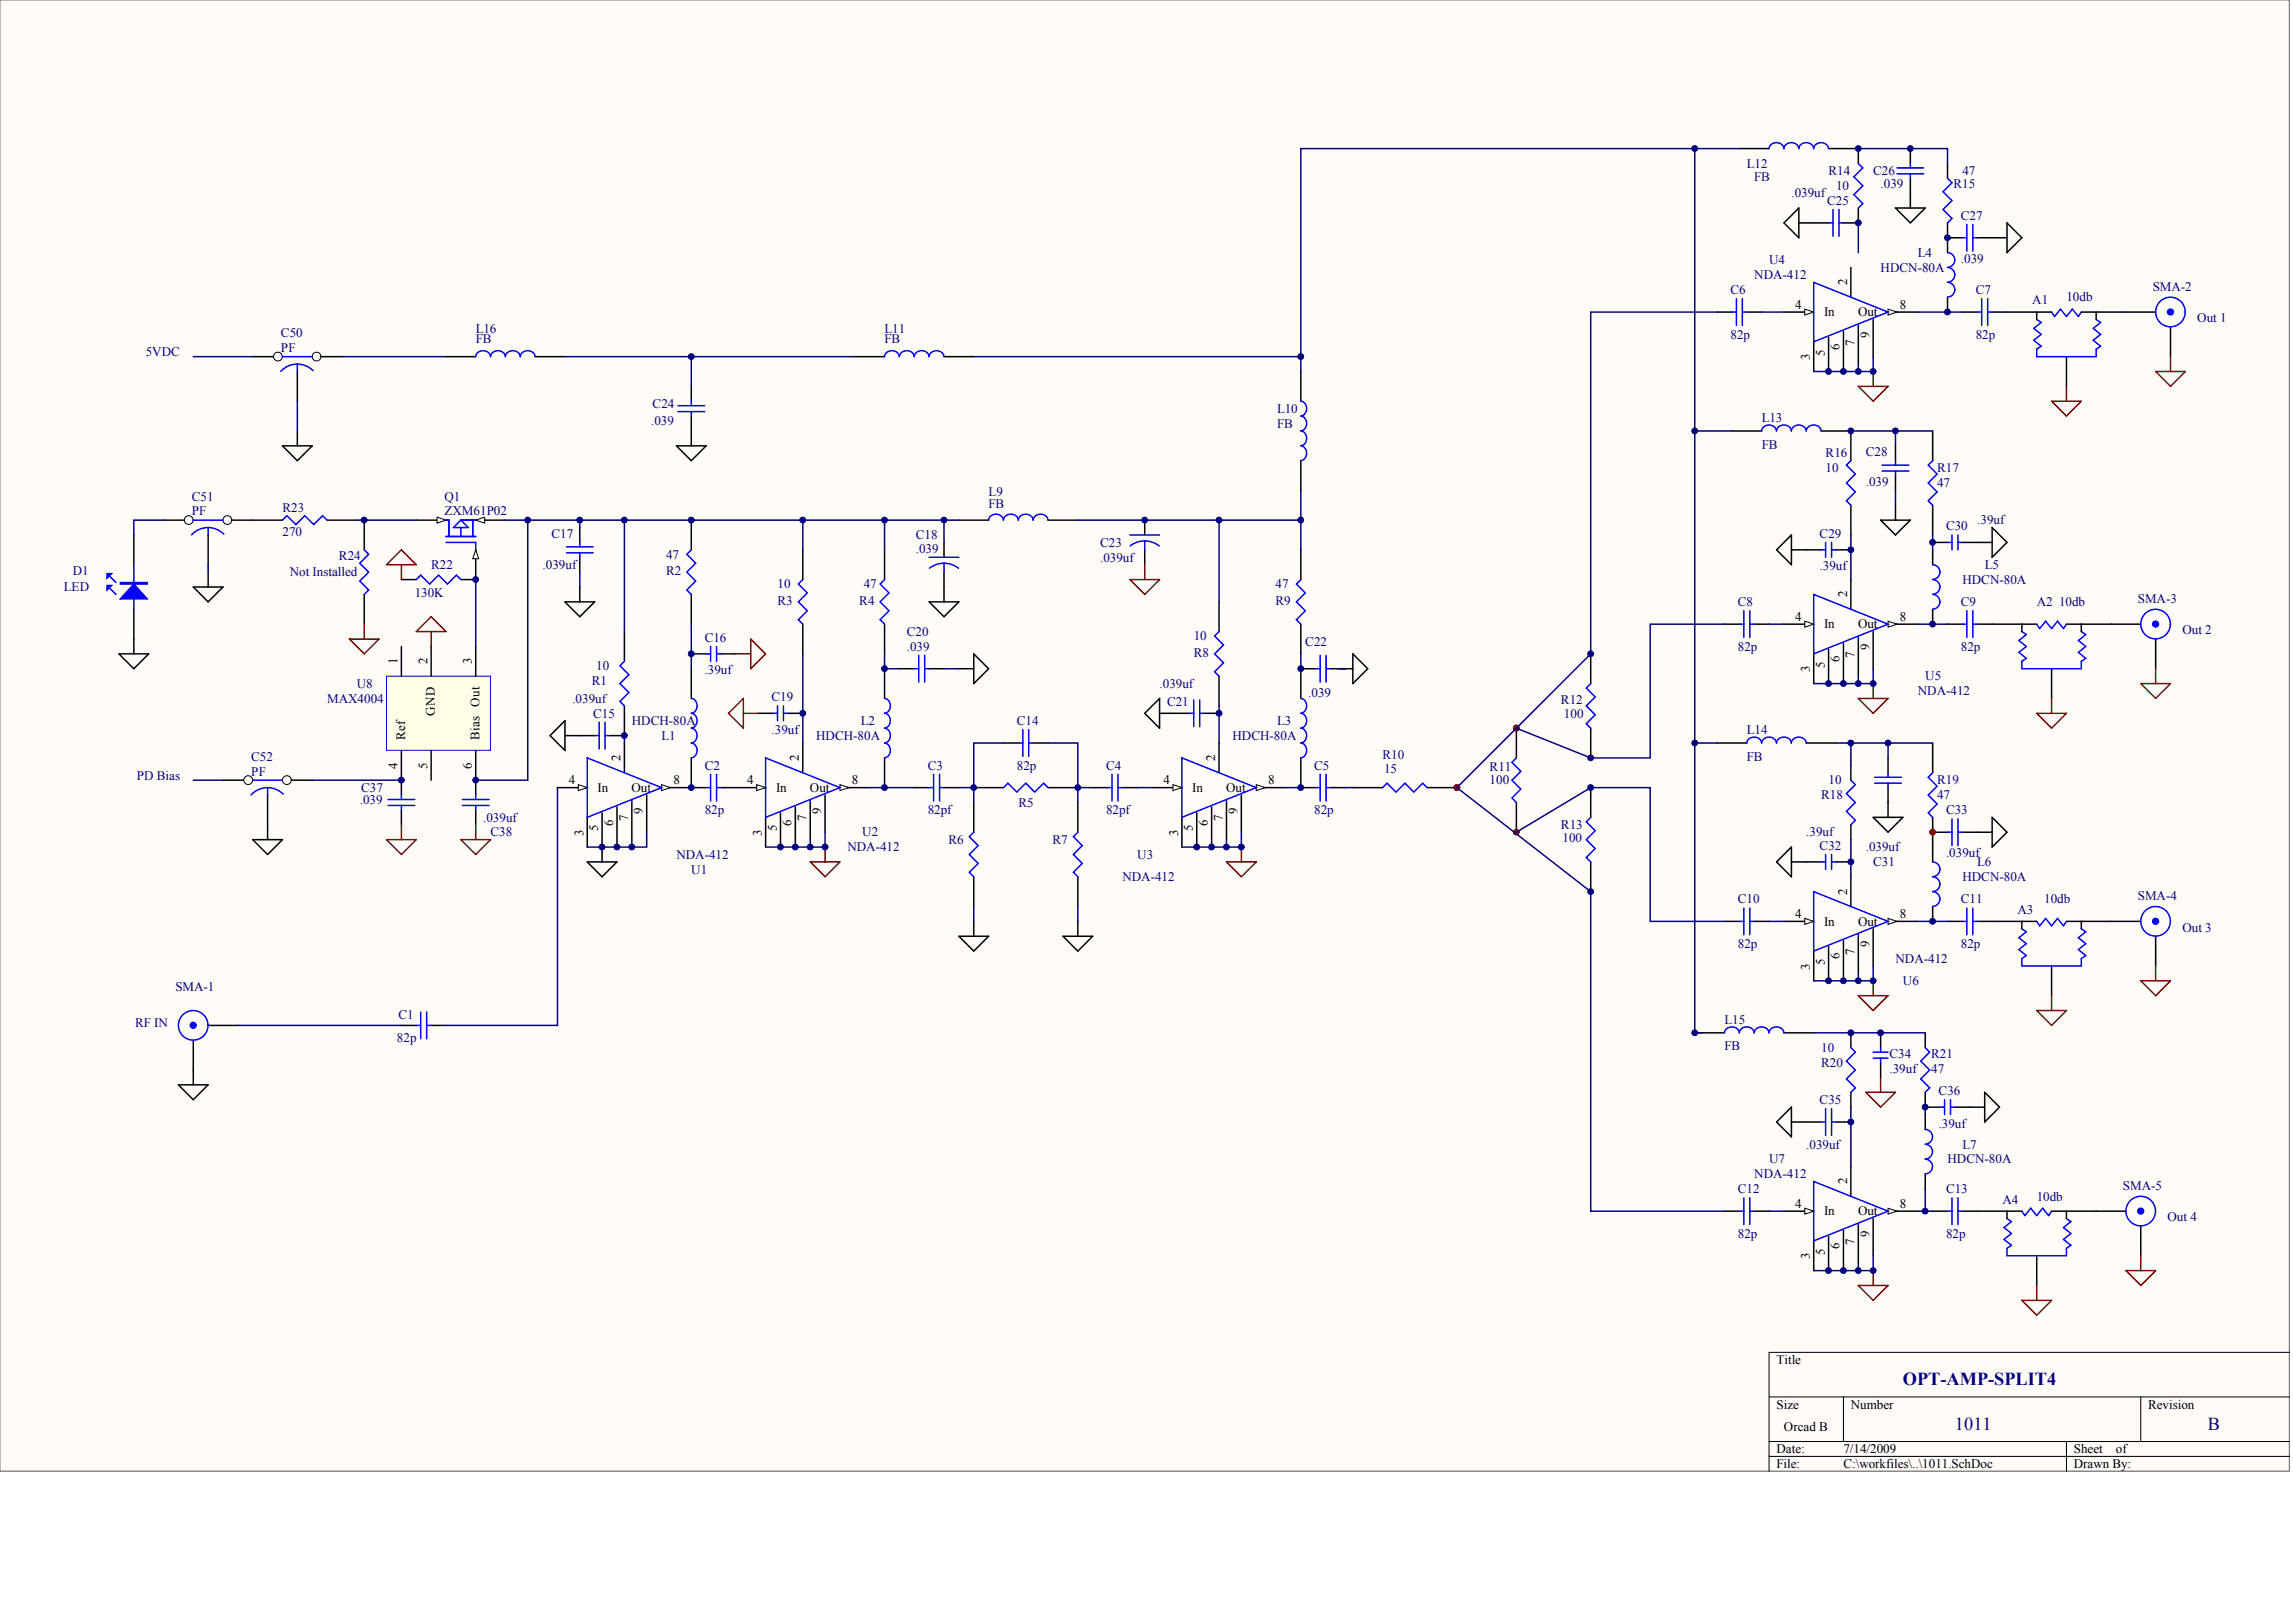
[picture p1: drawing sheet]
<svg xmlns="http://www.w3.org/2000/svg" width="840mm" height="594mm" viewBox="0 0 840 594" stroke-linecap="round" stroke-linejoin="round" font-family="sans-serif">
<defs><g id="words">
<g font-size="6.7" fill="#000080">
<text x="696.8" y="507">OPT-AMP-SPLIT4</text>
<text x="715.8" y="523.3">1011</text>
<text x="808.4" y="523.3">B</text>
</g>
<g font-size="4.8" fill="#000080">
<text x="639.6" y="61.4">L12</text>
<text x="669.6" y="64.1">R14</text>
<text x="685.9" y="64.1">C26</text>
<text x="718.6" y="64.1">47</text>
<text x="642.3" y="66.3">FB</text>
<text x="672.3" y="69.5">10</text>
<text x="688.6" y="69">.039</text>
<text x="715.3" y="69">R15</text>
<text x="656" y="72.3">.039uf</text>
<text x="669" y="75">C25</text>
<text x="718" y="80.4">C27</text>
<text x="702.2" y="94">L4</text>
<text x="647.8" y="96.7">U4</text>
<text x="688.6" y="99.5">HDCN-80A</text>
<text x="718" y="96.2">.039</text>
<text x="633.6" y="107.6">C6</text>
<text x="642.3" y="102.2">NDA-412</text>
<text x="723.5" y="107.6">C7</text>
<text x="788.2" y="106.5">SMA-2</text>
<text x="744.1" y="111.4">A1</text>
<text x="756.7" y="110.3">10db</text>
<text x="804.6" y="117.9">Out 1</text>
<text x="102.9" y="123.4">C50</text>
<text x="174.2" y="121.8">L16</text>
<text x="174.2" y="125.6">FB</text>
<text x="323.9" y="121.8">L11</text>
<text x="323.9" y="125.6">FB</text>
<text x="633.6" y="123.9">82p</text>
<text x="723.5" y="123.9">82p</text>
<text x="53.3" y="130.5">5VDC</text>
<text x="102.9" y="128.8">PF</text>
<text x="239" y="149.5">C24</text>
<text x="238.4" y="155.5">.039</text>
<text x="467.6" y="151.1">L10</text>
<text x="645.1" y="154.4">L13</text>
<text x="467.6" y="156.6">FB</text>
<text x="645.1" y="164.2">FB</text>
<text x="668.5" y="167.5">R16</text>
<text x="683.2" y="166.9">C28</text>
<text x="668.5" y="172.9">10</text>
<text x="709.3" y="172.9">R17</text>
<text x="683.2" y="177.8">.039</text>
<text x="709.3" y="178.3">47</text>
<text x="70.2" y="183.2">C51</text>
<text x="162.8" y="183.2">Q1</text>
<text x="362" y="181.6">L9</text>
<text x="362" y="185.9">FB</text>
<text x="70.2" y="188.7">PF</text>
<text x="103.4" y="187.6">R23</text>
<text x="162.8" y="188.7">ZXM61P02</text>
<text x="724" y="191.9">.39uf</text>
<text x="103.4" y="196.3">270</text>
<text x="202" y="196.8">C17</text>
<text x="335.3" y="197.4">C18</text>
<text x="666.3" y="196.8">C29</text>
<text x="712.6" y="194.1">C30</text>
<text x="335.3" y="202.3">.039</text>
<text x="402.8" y="200.1">C23</text>
<text x="124.1" y="205">R24</text>
<text x="157.9" y="208.2">R22</text>
<text x="198.7" y="208.2">.039uf</text>
<text x="243.9" y="204.4">47</text>
<text x="402.8" y="205.5">.039uf</text>
<text x="666.3" y="208.8">.39uf</text>
<text x="726.7" y="208.2">L5</text>
<text x="26.7" y="210.4">D1</text>
<text x="106.1" y="211">Not Installed</text>
<text x="243.9" y="210.4">R2</text>
<text x="284.7" y="215.3">10</text>
<text x="316.3" y="215.3">47</text>
<text x="467.1" y="215.3">47</text>
<text x="718.6" y="213.7">HDCN-80A</text>
<text x="23.4" y="216.4">LED</text>
<text x="151.9" y="218.6">130K</text>
<text x="284.7" y="221.3">R3</text>
<text x="314.6" y="221.3">R4</text>
<text x="467.1" y="221.3">R9</text>
<text x="636.4" y="221.8">C8</text>
<text x="718" y="221.8">C9</text>
<text x="745.8" y="221.8">A2</text>
<text x="753.9" y="221.8">10db</text>
<text x="782.8" y="220.8">SMA-3</text>
<text x="332.1" y="232.7">C20</text>
<text x="799.1" y="232.2">Out 2</text>
<text x="258" y="234.9">C16</text>
<text x="332.1" y="238.2">.039</text>
<text x="437.1" y="234.4">10</text>
<text x="477.9" y="236.5">C22</text>
<text x="636.4" y="238.2">82p</text>
<text x="718" y="238.2">82p</text>
<text x="218.3" y="245.2">10</text>
<text x="437.1" y="240.3">R8</text>
<text x="130.6" y="251.8">U8</text>
<text x="216.7" y="250.7">R1</text>
<text x="258" y="246.9">.39uf</text>
<text x="424.6" y="251.8">.039uf</text>
<text x="704.9" y="249">U5</text>
<text x="119.8" y="257.2">MAX4004</text>
<text x="209.6" y="257.2">.039uf</text>
<text x="282.5" y="256.7">C19</text>
<text x="479" y="255">.039</text>
<text x="571.6" y="257.8">R12</text>
<text x="702.2" y="254.5">NDA-412</text>
<text x="217.2" y="262.6">C15</text>
<text x="427.3" y="258.3">C21</text>
<text x="572.7" y="262.6">100</text>
<text x="231.4" y="265.4">HDCH-80A</text>
<text x="282.5" y="268.6">.39uf</text>
<text x="315.2" y="265.4">L2</text>
<text x="372.3" y="265.4">C14</text>
<text x="467.6" y="265.4">L3</text>
<text x="639.6" y="268.6">L14</text>
<text x="242.2" y="270.8">L1</text>
<text x="298.9" y="270.8">HDCH-80A</text>
<text x="451.3" y="270.8">HDCH-80A</text>
<text x="92" y="278.4">C52</text>
<text x="258" y="281.7">C2</text>
<text x="339.7" y="281.7">C3</text>
<text x="372.3" y="281.7">82p</text>
<text x="405" y="281.7">C4</text>
<text x="481.2" y="281.7">C5</text>
<text x="506.3" y="277.9">R10</text>
<text x="639.6" y="278.4">FB</text>
<text x="50.1" y="285.5">PD Bias</text>
<text x="92" y="283.9">PF</text>
<text x="506.8" y="282.8">15</text>
<text x="545.4" y="282.2">R11</text>
<text x="545.4" y="287.1">100</text>
<text x="669.6" y="287.1">10</text>
<text x="709.3" y="287.1">R19</text>
<text x="132.3" y="289.8">C37</text>
<text x="666.8" y="292.6">R18</text>
<text x="709.3" y="292.6">47</text>
<text x="131.7" y="294.2">.039</text>
<text x="258" y="298">82p</text>
<text x="339.7" y="298">82pf</text>
<text x="372.9" y="295.3">R5</text>
<text x="405" y="298">82pf</text>
<text x="481.2" y="298">82p</text>
<text x="712.6" y="298">C33</text>
<text x="176.9" y="300.7">.039uf</text>
<text x="571.6" y="303.4">R13</text>
<text x="179.6" y="306.2">C38</text>
<text x="310.3" y="311.6">NDA-412</text>
<text x="315.7" y="306.2">U2</text>
<text x="347.3" y="308.9">R6</text>
<text x="385.4" y="308.9">R7</text>
<text x="572.1" y="308.3">100</text>
<text x="661.4" y="306.2">.39uf</text>
<text x="666.3" y="311.1">C32</text>
<text x="683.2" y="311.6">.039uf</text>
<text x="247.7" y="314.3">NDA-412</text>
<text x="416.4" y="314.3">U3</text>
<text x="685.9" y="317">C31</text>
<text x="712.6" y="313.8">.039uf</text>
<text x="724" y="317">L6</text>
<text x="253.1" y="319.8">U1</text>
<text x="411" y="322.5">NDA-412</text>
<text x="718.6" y="322.5">HDCN-80A</text>
<text x="782.8" y="329.6">SMA-4</text>
<text x="636.4" y="330.6">C10</text>
<text x="718" y="330.6">C11</text>
<text x="738.7" y="334.5">A3</text>
<text x="748.5" y="330.6">10db</text>
<text x="799.1" y="341">Out 3</text>
<text x="636.4" y="347">82p</text>
<text x="718" y="347">82p</text>
<text x="694.1" y="352.4">NDA-412</text>
<text x="64.2" y="362.7">SMA-1</text>
<text x="696.8" y="360.6">U6</text>
<text x="49.5" y="375.8">RF IN</text>
<text x="145.9" y="373.1">C1</text>
<text x="631.5" y="374.7">L15</text>
<text x="145.3" y="381.2">82p</text>
<text x="631.5" y="384.5">FB</text>
<text x="666.8" y="385">10</text>
<text x="691.9" y="387.2">C34</text>
<text x="707.1" y="387.2">R21</text>
<text x="666.8" y="390.5">R20</text>
<text x="691.9" y="392.7">.39uf</text>
<text x="707.1" y="392.7">47</text>
<text x="709.8" y="400.8">C36</text>
<text x="666.3" y="404.1">C35</text>
<text x="709.8" y="412.8">.39uf</text>
<text x="647.8" y="425.8">U7</text>
<text x="661.4" y="420.4">.039uf</text>
<text x="713.1" y="425.8">HDCN-80A</text>
<text x="718.6" y="420.4">L7</text>
<text x="642.3" y="431.3">NDA-412</text>
<text x="636.4" y="436.7">C12</text>
<text x="712.6" y="436.7">C13</text>
<text x="777.3" y="435.6">SMA-5</text>
<text x="733.2" y="440.5">A4</text>
<text x="745.8" y="439.4">10db</text>
<text x="793.7" y="447.1">Out 4</text>
<text x="636.4" y="453">82p</text>
<text x="712.6" y="453">82p</text>
</g>
<g font-size="4.8">
<text x="657.4" y="113.1">4</text>
<text x="695.7" y="113.1">8</text>
<text x="667.9" y="115.8">In</text>
<text x="680.3" y="115.8">Out</text>
<text x="657.4" y="227.3">4</text>
<text x="695.7" y="227.3">8</text>
<text x="667.9" y="230">In</text>
<text x="680.3" y="230">Out</text>
<text x="208.3" y="287.1">4</text>
<text x="246.6" y="287.1">8</text>
<text x="273.6" y="287.1">4</text>
<text x="311.9" y="287.1">8</text>
<text x="426" y="287.1">4</text>
<text x="464.3" y="287.1">8</text>
<text x="218.8" y="289.8">In</text>
<text x="231.2" y="289.8">Out</text>
<text x="284.2" y="289.8">In</text>
<text x="296.6" y="289.8">Out</text>
<text x="436.6" y="289.8">In</text>
<text x="449" y="289.8">Out</text>
<text x="657.4" y="336.1">4</text>
<text x="667.9" y="338.8">In</text>
<text x="680.3" y="338.8">Out</text>
<text x="695.7" y="336.1">8</text>
<text x="657.4" y="442.2">4</text>
<text x="695.7" y="442.2">8</text>
<text x="667.9" y="444.9">In</text>
<text x="680.3" y="444.9">Out</text>
<text x="650.5" y="499.3">Title</text>
<text x="650.5" y="515.6">Size</text>
<text x="677.7" y="515.6">Number</text>
<text x="786.6" y="515.6">Revision</text>
<text x="653.2" y="523.8">Orcad B</text>
<text x="650.5" y="531.9">Date:</text>
<text x="675" y="531.9">7/14/2009</text>
<text x="759.4" y="531.9">Sheet</text>
<text x="774.8" y="531.9">of</text>
<text x="650.5" y="537.4">File:</text>
<text x="675" y="537.4">C:\workfiles\..\1011.SchDoc</text>
<text x="759.4" y="537.4">Drawn By:</text>
</g>
<g font-size="4.7">
<text x="676.3" y="104.4" transform="rotate(-90 676.3 104.4)">2</text>
<text x="684.5" y="123.7" transform="rotate(-90 684.5 123.7)">9</text>
<text x="662.7" y="131.9" transform="rotate(-90 662.7 131.9)">3</text>
<text x="668.2" y="130.3" transform="rotate(-90 668.2 130.3)">5</text>
<text x="673.6" y="128.1" transform="rotate(-90 673.6 128.1)">6</text>
<text x="679.1" y="126.5" transform="rotate(-90 679.1 126.5)">7</text>
<text x="676.3" y="218.7" transform="rotate(-90 676.3 218.7)">2</text>
<text x="684.5" y="238" transform="rotate(-90 684.5 238)">9</text>
<text x="145.6" y="243.2" transform="rotate(-90 145.6 243.2)">1</text>
<text x="156.5" y="243.2" transform="rotate(-90 156.5 243.2)">2</text>
<text x="172.8" y="243.2" transform="rotate(-90 172.8 243.2)">3</text>
<text x="668.2" y="244.5" transform="rotate(-90 668.2 244.5)">5</text>
<text x="673.6" y="242.3" transform="rotate(-90 673.6 242.3)">6</text>
<text x="679.1" y="240.7" transform="rotate(-90 679.1 240.7)">7</text>
<text x="662.7" y="246.1" transform="rotate(-90 662.7 246.1)">3</text>
<text x="159.2" y="261.9" transform="rotate(-90 159.2 261.9)">GND</text>
<text x="175.5" y="258.7" transform="rotate(-90 175.5 258.7)">Out</text>
<text x="148.3" y="270.9" transform="rotate(-90 148.3 270.9)">Ref</text>
<text x="175.5" y="270.9" transform="rotate(-90 175.5 270.9)">Bias</text>
<text x="145.6" y="281.5" transform="rotate(-90 145.6 281.5)">4</text>
<text x="156.5" y="281.5" transform="rotate(-90 156.5 281.5)">5</text>
<text x="172.8" y="281.5" transform="rotate(-90 172.8 281.5)">6</text>
<text x="227.2" y="278.5" transform="rotate(-90 227.2 278.5)">2</text>
<text x="292.6" y="278.5" transform="rotate(-90 292.6 278.5)">2</text>
<text x="445" y="278.5" transform="rotate(-90 445 278.5)">2</text>
<text x="235.4" y="297.8" transform="rotate(-90 235.4 297.8)">9</text>
<text x="300.7" y="297.8" transform="rotate(-90 300.7 297.8)">9</text>
<text x="453.1" y="297.8" transform="rotate(-90 453.1 297.8)">9</text>
<text x="213.6" y="306" transform="rotate(-90 213.6 306)">3</text>
<text x="219.1" y="304.3" transform="rotate(-90 219.1 304.3)">5</text>
<text x="224.5" y="302.2" transform="rotate(-90 224.5 302.2)">6</text>
<text x="230" y="300.5" transform="rotate(-90 230 300.5)">7</text>
<text x="279" y="306" transform="rotate(-90 279 306)">3</text>
<text x="284.4" y="304.3" transform="rotate(-90 284.4 304.3)">5</text>
<text x="289.8" y="302.2" transform="rotate(-90 289.8 302.2)">6</text>
<text x="295.3" y="300.5" transform="rotate(-90 295.3 300.5)">7</text>
<text x="431.4" y="306" transform="rotate(-90 431.4 306)">3</text>
<text x="436.8" y="304.3" transform="rotate(-90 436.8 304.3)">5</text>
<text x="442.3" y="302.2" transform="rotate(-90 442.3 302.2)">6</text>
<text x="447.7" y="300.5" transform="rotate(-90 447.7 300.5)">7</text>
<text x="676.3" y="327.5" transform="rotate(-90 676.3 327.5)">2</text>
<text x="684.5" y="346.8" transform="rotate(-90 684.5 346.8)">9</text>
<text x="668.2" y="353.3" transform="rotate(-90 668.2 353.3)">5</text>
<text x="673.6" y="351.1" transform="rotate(-90 673.6 351.1)">6</text>
<text x="679.1" y="349.5" transform="rotate(-90 679.1 349.5)">7</text>
<text x="662.7" y="354.9" transform="rotate(-90 662.7 354.9)">3</text>
<text x="676.3" y="433.5" transform="rotate(-90 676.3 433.5)">2</text>
<text x="679.1" y="455.6" transform="rotate(-90 679.1 455.6)">7</text>
<text x="684.5" y="452.9" transform="rotate(-90 684.5 452.9)">9</text>
<text x="662.7" y="461" transform="rotate(-90 662.7 461)">3</text>
<text x="668.2" y="459.4" transform="rotate(-90 668.2 459.4)">5</text>
<text x="673.6" y="457.2" transform="rotate(-90 673.6 457.2)">6</text>
</g>
</g></defs>
<path d="M0 0h838.3v538.5h-838.3z" fill="#fffcf8" stroke="#716f64" stroke-width=".37"/>
<path d="M838.3 495h-190.5v43.5M647.8 511.3h190.5M675 511.3v16.4M783.9 511.3v16.4M647.8 527.7h190.5M647.8 533.1h190.5M756.7 527.7v10.8" fill="none" stroke="#000" stroke-width=".37"/>
<g fill="#000080" stroke="#000080" stroke-width=".37">
<circle cx="533.4" cy="288.3" r="1.06"/>
<circle cx="555.2" cy="266.5" r="1.06"/>
</g>
<path d="M92.5 190.4h10.9M119.8 190.4h10.8M133.4 190.4v10.9M133.4 217.6v10.9M174.2 201.3v10.8" fill="none" stroke="#000" stroke-width=".54"/>
<path d="M103.4 190.4l1.7-1.6 3.2 3.2 3.3-3.2 3.3 3.2 3.2-3.2 1.7 1.6M133.4 201.3l1.6 1.6-3.3 3.3 3.3 3.2-3.3 3.3 3.3 3.3-1.6 1.6" fill="none" stroke="#00f" stroke-width=".54"/>
<path d="M174.2 201.3l1.1 3.2h-2.2z" fill="#fffcf8" stroke="#000" stroke-width=".37"/>
<path d="M152.4 190.4h10.9" fill="none" stroke="#000" stroke-width=".54"/>
<path d="M160 189.3l3.3 1.1-3.3 1.1z" fill="#fffcf8" stroke="#000" stroke-width=".37"/>
<path d="M174.2 190.4h10.9" fill="none" stroke="#000" stroke-width=".54"/>
<path d="M174.2 190.4l3.3-1.1v2.2z" fill="#fffcf8" stroke="#000" stroke-width=".37"/>
<g fill="none" stroke="#00f" stroke-width=".54">
<path d="M163.3 196.4h10.9M163.3 190.4h1.1v6M163.3 198.5h10.9v2.8M166 193.1l2.8-2.7 2.7 2.7zM168.8 190.4h5.4M168.8 193.1v3.3M173.1 190.4v6M212.3 198.5v1.7M207.4 202.4h9.8M207.4 200.2h9.8M212.3 202.4v1.6M253.1 201.3l-1.6 1.6 3.3 3.3-3.3 3.2 3.3 3.3-3.3 3.3 1.6 1.6"/>
<path d="M294 212.1l-1.7 1.7 3.3 3.2-3.3 3.3 3.3 3.3-3.3 3.2 1.7 1.7M323.9 212.1l-1.6 1.7 3.2 3.2-3.2 3.3 3.2 3.3-3.2 3.2 1.6 1.7M228.6 242.1l-1.6 1.6 3.3 3.3-3.3 3.2 3.3 3.3-3.3 3.3 1.6 1.6M253.1 255.7a2.77 2.77 0 0 1 2.1 2.7 2.77 2.77 0 0 1-2.1 2.6 2.8 2.8 0 0 1 2.1 2.8 2.8 2.8 0 0 1-2.1 2.7M253.1 266.5a2.77 2.77 0 0 1 2.1 2.7 2.77 2.77 0 0 1-2.1 2.7 2.8 2.8 0 0 1 2.1 2.7 2.8 2.8 0 0 1-2.1 2.8M258.6 288.3h1.6M260.2 283.4v9.8M262.4 288.3h1.6M262.4 283.4v9.8M152.4 375.3h1.7M154.1 370.4v9.8M156.2 375.3h1.7"/>
<path d="M156.2 370.4v9.8"/>
</g>
<path d="M130.6 190.4h21.8M212.3 209.4v5.5M87.1 375.3h59.9" fill="none" stroke="#000080" stroke-width=".54"/>
<g fill="none" stroke="#000" stroke-width=".54">
<path d="M212.3 193.1v5.4M253.1 190.4v10.9M212.3 204v5.4M253.1 217.6v10.9M294 201.3v10.8M323.9 201.3v10.8M228.6 231.2v10.9M294 228.5v10.8M323.9 228.5v10.8M228.6 258.4v10.9M253.1 244.8v10.9M253.1 277.4v10.9h5.5"/>
<path d="M264 288.3h16.3M147 375.3h5.4M157.9 375.3h5.4"/>
</g>
<path d="M277.1 287.2l3.2 1.1-3.2 1.1z" fill="#fffcf8" stroke="#000" stroke-width=".37"/>
<path d="M307.6 288.3h10.8" fill="none" stroke="#000" stroke-width=".54"/>
<path d="M307.6 287.2l3.2 1.1-3.2 1.1z" fill="#fffcf8" stroke="#000" stroke-width=".37"/>
<g fill="none" stroke="#000" stroke-width=".54">
<path d="M345.7 198.5v5.5M351.1 190.4h10.9M383.8 190.4h10.9M345.7 209.4v5.5M476.3 201.3v10.8M446.4 220.3v10.9M476.3 228.5v10.8M323.9 244.8v10.9M446.4 247.5v10.9M294 272v10.9M323.9 277.4v10.9M280.3 299.2v10.9"/>
<path d="M285.8 297.5v12.6M291.2 295.4v14.7M296.7 293.7v13.6M302.1 291v13.6M421.9 288.3h10.9"/>
</g>
<g fill="none" stroke="#00f" stroke-width=".54">
<path d="M367.4 190.4a2.75 2.75 0 0 0-2.7-2.2 2.75 2.75 0 0 0-2.7 2.2M378.3 190.4a2.79 2.79 0 0 0-2.7-2.2 2.79 2.79 0 0 0-2.8 2.2 2.75 2.75 0 0 0-2.7-2.2 2.75 2.75 0 0 0-2.7 2.2M383.7 190.4a2.75 2.75 0 0 0-2.7-2.2 2.75 2.75 0 0 0-2.7 2.2M340.2 204h10.9M345.7 206.2a8.7 8.7 0 0 1 5.3 1.8M345.7 206.2a8.7 8.7 0 0 0-5.4 1.8M345.7 206.2v3.2M476.3 212.1l-1.6 1.7 3.2 3.2-3.2 3.3 3.2 3.3-3.2 3.2 1.6 1.7M446.4 231.2l-1.7 1.6 3.3 3.3-3.3 3.2 3.3 3.3-3.3 3.3 1.7 1.6M323.9 255.7a2.77 2.77 0 0 1 2.1 2.7 2.77 2.77 0 0 1-2.1 2.6 2.8 2.8 0 0 1 2.1 2.8 2.8 2.8 0 0 1-2.1 2.7M280.3 277.4l27.3 10.9-27.3 10.9zM323.9 266.5a2.77 2.77 0 0 1 2.1 2.7 2.77 2.77 0 0 1-2.1 2.7 2.8 2.8 0 0 1 2.1 2.7 2.8 2.8 0 0 1-2.1 2.8"/>
<path d="M296.7 292.8v.9"/>
</g>
<path d="M212.3 190.4v2.7M294 239.3v32.7" fill="none" stroke="#000080" stroke-width=".54"/>
<path d="M429.5 287.2l3.3 1.1-3.3 1.1z" fill="#fffcf8" stroke="#000" stroke-width=".37"/>
<path d="M460 288.3h10.9" fill="none" stroke="#000" stroke-width=".54"/>
<path d="M460 287.2l3.2 1.1-3.2 1.1z" fill="#fffcf8" stroke="#000" stroke-width=".37"/>
<g fill="none" stroke="#000" stroke-width=".54">
<path d="M653.2 114.2h10.9M163.3 130.5h10.9M196 130.5h10.9M313 130.5h10.9M345.7 130.5h10.9M476.3 136v10.9M476.3 168.6v10.9M419.2 190.4v5.4M419.2 201.3v5.4M582.5 239.3v10.9M476.3 244.8v10.9M446.4 272v10.9"/>
<path d="M476.3 277.4v10.9h5.5M555.2 266.5v10.9M582.5 266.5v10.9M432.8 299.2v10.9M438.2 297.5v12.6M443.7 295.4v14.7M449.1 293.7v13.6M454.5 291v13.6M487.2 288.3h5.4M555.2 293.7v10.9M582.5 288.3v10.9M582.5 315.5v10.9"/>
</g>
<g fill="none" stroke="#00f" stroke-width=".54">
<path d="M185 130.5a2.79 2.79 0 0 0-2.7-2.1 2.79 2.79 0 0 0-2.7 2.1 2.75 2.75 0 0 0-2.7-2.1 2.75 2.75 0 0 0-2.7 2.1M195.9 130.5a2.79 2.79 0 0 0-2.7-2.1 2.79 2.79 0 0 0-2.7 2.1 2.75 2.75 0 0 0-2.7-2.1 2.75 2.75 0 0 0-2.7 2.1M329.3 130.5a2.75 2.75 0 0 0-2.7-2.1 2.75 2.75 0 0 0-2.7 2.1M340.2 130.5a2.79 2.79 0 0 0-2.8-2.1 2.79 2.79 0 0 0-2.7 2.1 2.75 2.75 0 0 0-2.7-2.1 2.75 2.75 0 0 0-2.7 2.1M345.6 130.5a2.75 2.75 0 0 0-2.7-2.1 2.75 2.75 0 0 0-2.7 2.1M476.3 146.9a2.77 2.77 0 0 1 2.1 2.7 2.77 2.77 0 0 1-2.1 2.7M476.3 152.3a2.77 2.77 0 0 1 2.1 2.7 2.77 2.77 0 0 1-2.1 2.7 2.8 2.8 0 0 1 2.1 2.7 2.8 2.8 0 0 1-2.1 2.7M476.3 163.2a2.77 2.77 0 0 1 2.1 2.7 2.77 2.77 0 0 1-2.1 2.7M413.7 195.8h10.9M419.2 198a8.7 8.7 0 0 1 5.3 1.8M419.2 198a8.7 8.7 0 0 0-5.4 1.8M419.2 198v3.3"/>
<path d="M476.3 255.7a2.77 2.77 0 0 1 2.1 2.7 2.77 2.77 0 0 1-2.1 2.6 2.8 2.8 0 0 1 2.1 2.8 2.8 2.8 0 0 1-2.1 2.7M582.5 250.2l-1.7 1.7 3.3 3.2-3.3 3.3 3.3 3.2-3.3 3.3 1.7 1.6M432.8 277.4l27.2 10.9-27.2 10.9zM476.3 266.5a2.77 2.77 0 0 1 2.1 2.7 2.77 2.77 0 0 1-2.1 2.7 2.8 2.8 0 0 1 2.1 2.7 2.8 2.8 0 0 1-2.1 2.8M555.2 277.4l-1.6 1.7 3.3 3.2-3.3 3.3 3.3 3.2-3.3 3.3 1.6 1.6M449.1 292.8v.9M481.8 288.3h1.6M483.4 283.4v9.8M485.6 288.3h1.6M485.6 283.4v9.8M582.5 299.2l-1.7 1.6 3.3 3.3-3.3 3.2 3.3 3.3-3.3 3.3 1.7 1.6"/>
</g>
<path d="M125.2 130.5h38.1" fill="none" stroke="#000080" stroke-width=".54"/>
<path d="M660.9 113.1l3.2 1.1-3.2 1.1z" fill="#fffcf8" stroke="#000" stroke-width=".37"/>
<path d="M691.3 114.2h10.9" fill="none" stroke="#000" stroke-width=".54"/>
<path d="M691.3 113.1l3.3 1.1-3.3 1.1z" fill="#fffcf8" stroke="#000" stroke-width=".37"/>
<g fill="none" stroke="#000" stroke-width=".54">
<path d="M636.9 54.4h10.9M669.6 54.4h10.8M677.7 97.9v10.9M628.7 114.2h5.5M639.6 114.2h5.5M680.4 119.7v13.6M685.9 116.9v13.6M718.6 114.2h5.4M729.4 114.2h5.5M92.5 130.5h10.9M664.1 125.1v10.9M669.6 123.5v12.5"/>
<path d="M675 121.3v14.7M253.1 141.4v5.5M253.1 152.3v5.4M49 195.8v10.9M49 223v10.9M329.3 244.8h5.5M340.2 244.8h5.5M476.3 244.8h5.5M487.2 244.8h5.4M367.4 272h5.5M378.3 272h5.5M430 261.1h5.5"/>
<path d="M440.9 261.1h5.5M147 285.6v5.4M147 296.5v5.4M174.2 285.6v5.4M174.2 296.5v5.4M356.6 293.7v10.9M394.7 293.7v10.9M495.4 288.3h10.9M522.6 288.3h10.9M356.6 320.9v10.9M394.7 320.9v10.9"/>
</g>
<g fill="none" stroke="#00f" stroke-width=".54">
<path d="M653.2 54.4a2.75 2.75 0 0 0-2.7-2.2 2.75 2.75 0 0 0-2.7 2.2M664.1 54.4a2.79 2.79 0 0 0-2.8-2.2 2.79 2.79 0 0 0-2.7 2.2 2.75 2.75 0 0 0-2.7-2.2 2.75 2.75 0 0 0-2.7 2.2M669.5 54.4a2.75 2.75 0 0 0-2.7-2.2 2.75 2.75 0 0 0-2.7 2.2M634.2 114.2h1.6M635.8 109.3v9.8M638 114.2h1.6M638 109.3v9.8M664.1 103.3l27.2 10.9-27.2 10.9zM680.4 118.7v1M724 114.2h1.6M725.6 109.3v9.8M727.8 114.2h1.6"/>
<path d="M727.8 109.3v9.8M248.2 150.7h9.8M248.2 148.5h9.8M253.1 146.9v1.6M253.1 150.7v1.6M40.3 211.1l2.2 2.1M40.3 215.4l2.2 2.2M49 206.7v16.3M336.4 239.9v9.8M338.6 239.9v9.8M483.4 239.9v9.8M485.6 239.9v9.8"/>
<path d="M334.8 244.8h1.6M338.6 244.8h1.6M437.1 256.2v9.8M439.3 256.2v9.8M481.8 244.8h1.6M485.6 244.8h1.6M372.9 272h1.6M374.5 267.1v9.8M376.7 272h1.6M376.7 267.1v9.8M435.5 261.1h1.6M439.3 261.1h1.6"/>
<path d="M142.1 294.8h9.8M142.1 292.7h9.8M147 291v1.7M147 294.8v1.7M169.3 294.8h9.8M169.3 292.7h9.8M174.2 291v1.7M174.2 294.8v1.7M506.3 288.3l1.6-1.6 3.3 3.2 3.2-3.2 3.3 3.2 3.3-3.2 1.6 1.6M356.6 304.6l-1.7 1.7 3.3 3.2-3.3 3.3 3.3 3.2-3.3 3.3 1.7 1.6M394.7 304.6l-1.7 1.7 3.3 3.2-3.3 3.3 3.3 3.2-3.3 3.3 1.7 1.6"/>
</g>
<path d="M680.4 81.6v10.9M204.1 288.3v87h-40.8" fill="none" stroke="#000080" stroke-width=".54"/>
<g fill="#800000" stroke="#800000" stroke-width=".37">
<circle cx="555.2" cy="266.5" r="1.06"/>
<circle cx="555.2" cy="304.6" r="1.06"/>
<circle cx="533.4" cy="288.3" r="1.06"/>
</g>
<g fill="#00f" stroke="#00f" stroke-width=".54">
<path d="M49 213.8l4.9 5.4h-9.8z"/>
<path d="M39.2 210h1.6l-1.6 1.6z"/>
<path d="M39.2 214.3h1.6l-1.6 1.7z"/>
<path d="M44.1 213.2h9.8v.6h-9.8z" fill-rule="evenodd"/>
</g>
<circle cx="101.8" cy="130.5" r="1.61" fill="#fffcf8" stroke="#000" stroke-width=".37"/>
<path d="M114.3 130.5h10.9" fill="none" stroke="#000" stroke-width=".54"/>
<circle cx="115.9" cy="130.5" r="1.61" fill="#fffcf8" stroke="#000" stroke-width=".37"/>
<path d="M108.9 136v10.9M59.9 190.4h10.9" fill="none" stroke="#000" stroke-width=".54"/>
<path d="M103.4 130.5h10.9M108.9 133.3a8.1 8.1 0 0 1 5.7 2.4M108.9 133.3a8.1 8.1 0 0 0-6.1 2.6M108.9 133.3v2.7" fill="none" stroke="#00f" stroke-width=".54"/>
<circle cx="69.1" cy="190.4" r="1.61" fill="#fffcf8" stroke="#000" stroke-width=".37"/>
<path d="M81.7 190.4h10.8" fill="none" stroke="#000" stroke-width=".54"/>
<circle cx="83.3" cy="190.4" r="1.61" fill="#fffcf8" stroke="#000" stroke-width=".37"/>
<path d="M76.2 195.8v10.9M81.7 285.6h10.8" fill="none" stroke="#000" stroke-width=".54"/>
<path d="M70.8 190.4h10.9M76.2 193.1a8.1 8.1 0 0 1 5.8 2.4M76.2 193.1a8.1 8.1 0 0 0-6 2.7M76.2 193.1v2.7" fill="none" stroke="#00f" stroke-width=".54"/>
<path d="M70.8 130.5h21.7" fill="none" stroke="#000080" stroke-width=".54"/>
<circle cx="90.9" cy="285.6" r="1.61" fill="#fffcf8" stroke="#000" stroke-width=".37"/>
<path d="M103.4 285.6h10.9" fill="none" stroke="#000" stroke-width=".54"/>
<circle cx="105" cy="285.6" r="1.61" fill="#fffcf8" stroke="#000" stroke-width=".37"/>
<path d="M699.5 54.4v5.4M699.5 65.3v5.4M778.4 114.2h10.9M794.8 119.7v10.8M677.7 157.7v10.9M707.7 157.7v10.9M677.7 184.9v10.9M707.7 184.9v10.9M653.2 228.5h10.9M98 291v10.9M76.2 375.3h10.9M70.8 380.8v10.9" fill="none" stroke="#000" stroke-width=".54"/>
<g fill="none" stroke="#00f" stroke-width=".54">
<path d="M699.5 59.8v1.7M694.6 63.6h9.8M694.6 61.5h9.8M699.5 63.6v1.7M677.7 168.6l-1.6 1.7 3.3 3.2-3.3 3.3 3.3 3.2-3.3 3.3 1.6 1.6M707.7 168.6l-1.7 1.7 3.3 3.2-3.3 3.3 3.3 3.2-3.3 3.3 1.7 1.6M92.5 285.6h10.9M98 288.3a8.1 8.1 0 0 1 5.7 2.4M98 288.3a8.1 8.1 0 0 0-6.1 2.7M98 288.3v2.7"/>
<circle cx="794.7" cy="114.2" r="5.4"/>
<circle cx="70.7" cy="375.3" r="5.4"/>
</g>
<g fill="#00f" stroke="#00f" stroke-width=".54">
<circle cx="70.7" cy="375.3" r="1.06"/>
<circle cx="794.7" cy="114.2" r="1.06"/>
</g>
<path d="M660.9 227.4l3.2 1.1-3.2 1.1z" fill="#fffcf8" stroke="#000" stroke-width=".37"/>
<path d="M691.3 228.5h10.9" fill="none" stroke="#000" stroke-width=".54"/>
<path d="M691.3 227.4l3.3 1.1-3.3 1.1z" fill="#fffcf8" stroke="#000" stroke-width=".37"/>
<g fill="none" stroke="#000" stroke-width=".54">
<path d="M634.2 157.7h10.9M666.8 157.7h10.9M694.1 163.2v5.4M694.1 174.1v5.4M677.7 212.1v10.9M631.5 228.5h5.4M642.3 228.5h5.5M664.1 239.3v10.9M669.6 237.7v12.5M675 235.5v14.7M680.4 233.9v13.6M685.9 231.2v13.6"/>
<path d="M713.1 228.5h5.5M724 228.5h5.4M773 228.5h10.9M789.3 233.9v10.9M707.7 272v10.9M707.7 299.2v10.9M653.2 337.3h10.9"/>
</g>
<g fill="none" stroke="#00f" stroke-width=".54">
<path d="M655.9 157.7a2.79 2.79 0 0 0-2.7-2.1 2.79 2.79 0 0 0-2.7 2.1 2.75 2.75 0 0 0-2.7-2.1 2.75 2.75 0 0 0-2.7 2.1M666.8 157.7a2.79 2.79 0 0 0-2.7-2.1 2.79 2.79 0 0 0-2.8 2.1 2.75 2.75 0 0 0-2.7-2.1 2.75 2.75 0 0 0-2.6 2.1M689.2 172.4h9.8M689.2 170.3h9.8M694.1 168.6v1.7M694.1 172.4v1.7M664.1 217.6l27.2 10.9-27.2 10.8zM636.9 228.5h1.6M638.5 223.6v9.8M640.7 228.5h1.6M640.7 223.6v9.8M680.4 233v.9"/>
<path d="M718.6 228.5h1.6M720.2 223.6v9.8M722.4 228.5h1.6M722.4 223.6v9.8M707.7 282.9l-1.7 1.6 3.3 3.3-3.3 3.2 3.3 3.3-3.3 3.2 1.7 1.7"/>
<circle cx="789.3" cy="228.4" r="5.4"/>
</g>
<path d="M694.1 157.7v5.5M694.1 179.5v5.4" fill="none" stroke="#000080" stroke-width=".54"/>
<circle cx="789.3" cy="228.4" r="1.06" fill="#00f" stroke="#00f" stroke-width=".54"/>
<path d="M660.9 336.2l3.2 1.1-3.2 1z" fill="#fffcf8" stroke="#000" stroke-width=".37"/>
<path d="M691.3 337.3h10.9" fill="none" stroke="#000" stroke-width=".54"/>
<path d="M691.3 336.2l3.3 1.1-3.3 1z" fill="#fffcf8" stroke="#000" stroke-width=".37"/>
<g fill="none" stroke="#000" stroke-width=".54">
<path d="M628.7 272h10.9M661.4 272h10.9M691.3 277.4v5.5M691.3 288.3v5.4M631.5 337.3h5.4M642.3 337.3h5.5M677.7 320.9v10.9M685.9 340v13.6M713.1 337.3h5.5M724 337.3h5.4M773 337.3h10.9M664.1 348.1v10.9"/>
<path d="M669.6 346.5v12.5M675 344.3v14.7M680.4 342.7v13.6M789.3 342.7v10.9M653.2 443.3h10.9"/>
</g>
<g fill="none" stroke="#00f" stroke-width=".54">
<path d="M645 272a2.75 2.75 0 0 0-2.7-2.2 2.75 2.75 0 0 0-2.7 2.2M655.9 272a2.79 2.79 0 0 0-2.7-2.2 2.79 2.79 0 0 0-2.7 2.2 2.75 2.75 0 0 0-2.7-2.2 2.75 2.75 0 0 0-2.7 2.2M661.3 272a2.75 2.75 0 0 0-2.7-2.2 2.75 2.75 0 0 0-2.6 2.2M686.4 286.7h9.8M686.4 284.5h9.8M691.3 282.9v1.6M691.3 286.7v1.6M636.9 337.3h1.6M638.5 332.4v9.8M640.7 337.3h1.6M640.7 332.4v9.8M664.1 326.4l27.2 10.9-27.2 10.8z"/>
<path d="M718.6 337.3h1.6M720.2 332.4v9.8M722.4 337.3h1.6M722.4 332.4v9.8M680.4 341.8v.9"/>
<circle cx="789.3" cy="337.2" r="5.4"/>
</g>
<path d="M672.3 272h35.4M691.3 272v5.4" fill="none" stroke="#000080" stroke-width=".54"/>
<circle cx="789.3" cy="337.2" r="1.06" fill="#00f" stroke="#00f" stroke-width=".54"/>
<path d="M660.9 442.2l3.2 1.1-3.2 1.1z" fill="#fffcf8" stroke="#000" stroke-width=".37"/>
<path d="M691.3 443.3h10.9" fill="none" stroke="#000" stroke-width=".54"/>
<path d="M691.3 442.2l3.3 1.1-3.3 1.1z" fill="#fffcf8" stroke="#000" stroke-width=".37"/>
<g fill="none" stroke="#000" stroke-width=".54">
<path d="M664.1 81.6h5.5M675 81.6h5.4M713.1 87h5.5M724 87h5.4M108.9 157.7v5.5M103.4 163.2h10.9l-5.4 5.4zM43.5 239.3h10.9l-5.4 5.5zM49 233.9v5.4M707.7 304.6h5.4M718.6 304.6h5.4M620.6 378.1h10.9M653.2 378.1h10.9"/>
<path d="M661.4 410.7h5.4M672.3 410.7h5.4M677.7 427v10.9M631.5 443.3h5.4M642.3 443.3h5.5M664.1 454.2v10.9M669.6 452.6v12.5M675 450.4v14.7M680.4 448.8v13.6M685.9 446.1v13.6M707.7 443.3h5.4M718.6 443.3h5.4"/>
<path d="M767.5 443.3h10.9M783.9 448.8v10.9"/>
</g>
<g fill="none" stroke="#00f" stroke-width=".54">
<path d="M671.2 76.7v9.8M673.4 76.7v9.8M669.6 81.6h1.6M673.4 81.6h1.6M718.6 87h1.6M720.2 82.1v9.8M722.4 87h1.6M722.4 82.1v9.8M714.7 299.7v9.8M716.9 299.7v9.8M713.1 304.6h1.6M716.9 304.6h1.7"/>
<path d="M636.8 378.1a2.75 2.75 0 0 0-2.7-2.2 2.75 2.75 0 0 0-2.6 2.2M642.3 378.1a2.75 2.75 0 0 0-2.7-2.2 2.75 2.75 0 0 0-2.7 2.2M653.2 378.1a2.79 2.79 0 0 0-2.7-2.2 2.79 2.79 0 0 0-2.8 2.2 2.75 2.75 0 0 0-2.7-2.2 2.75 2.75 0 0 0-2.7 2.2M666.8 410.7h1.7M668.5 405.8v9.8M670.6 410.7h1.7M670.6 405.8v9.8M638.5 438.4v9.8M640.7 438.4v9.8M664.1 432.5l27.2 10.8-27.2 10.9zM714.7 438.4v9.8M716.9 438.4v9.8"/>
<path d="M636.9 443.3h1.6M640.7 443.3h1.6M680.4 447.9v.9M713.1 443.3h1.6M716.9 443.3h1.7"/>
<circle cx="783.8" cy="443.3" r="5.4"/>
</g>
<path d="M70.8 285.6h10.9M677.7 405.3v21.7" fill="none" stroke="#000080" stroke-width=".54"/>
<circle cx="783.8" cy="443.3" r="1.06" fill="#00f" stroke="#00f" stroke-width=".54"/>
<circle cx="707.6" cy="304.6" r="1.06" fill="#800000" stroke="#800000" stroke-width=".37"/>
<path d="M141.5 247.5h38.1v27.1h-38.1z" fill="#ffffe8" stroke="#00f" stroke-width=".37"/>
<path d="M147 236.6v10.9M157.9 236.6v10.9M174.2 236.6v10.9M147 274.7v10.9M157.9 274.7v10.9M174.2 274.7v10.9M204.1 288.3h10.9M92.5 307.3h10.9l-5.4 5.5zM98 301.9v5.4M65.3 397.1h10.9l-5.4 5.4zM70.8 391.7v5.4" fill="none" stroke="#000" stroke-width=".54"/>
<path d="M211.8 287.2l3.2 1.1-3.2 1.1z" fill="#fffcf8" stroke="#000" stroke-width=".37"/>
<path d="M242.2 288.3h10.9" fill="none" stroke="#000" stroke-width=".54"/>
<path d="M242.2 287.2l3.3 1.1-3.3 1.1z" fill="#fffcf8" stroke="#000" stroke-width=".37"/>
<g fill="none" stroke="#000" stroke-width=".54">
<path d="M680.4 54.4v5.4M713.1 59.8v5.5M680.4 76.1v5.5M694.1 76.1h10.8l-5.4 5.5zM699.5 70.7v5.4M653.2 81.6l5.5-5.5v10.9zM658.7 81.6h5.4M713.1 81.6v10.9M729.4 87h5.5M734.9 81.6l5.4 5.4-5.4 5.5zM713.1 108.8v5.4M734.9 114.2h10.9"/>
<path d="M751.2 114.2h-5.4v2.7M762.1 114.2h5.4v2.7M767.5 114.2h10.9M756.7 130.5v10.9M253.1 157.7v5.5M247.7 163.2h10.9l-5.5 5.4zM688.6 190.4h10.9l-5.4 5.4zM694.1 184.9v5.5M707.7 198.5h5.4M718.6 198.5h10.8M729.4 193.1l5.5 5.4-5.5 5.5zM70.8 214.9h10.9l-5.5 5.4z"/>
<path d="M76.2 209.4v5.5M147 212.1h5.4M168.8 212.1h5.4M212.3 214.9v5.4M345.7 214.9v5.4M650.5 201.3l5.5-5.5v10.9zM656 201.3h10.8M672.3 201.3h5.4M707.7 201.3v5.4M206.9 220.3h10.8l-5.4 5.4zM253.1 239.3h5.5M264 239.3h5.5"/>
<path d="M340.2 220.3h10.9l-5.4 5.4zM356.6 239.3l5.4 5.5-5.4 5.4zM495.4 239.3l5.4 5.5-5.4 5.4zM707.7 223v5.5M729.4 228.5h10.9M745.8 228.5h-5.5v2.7M756.7 228.5h5.4v2.7M762.1 228.5h10.9M351.1 244.8h5.5M489.9 244.8h5.5M751.2 244.8v10.9M201.4 269.3l5.5-5.5v10.9z"/>
<path d="M206.9 269.3h10.8M223.2 269.3h5.4M228.6 272v10.9M277.6 261.1h5.5M288.5 261.1h5.5M419.2 261.1l5.4-5.4v10.8zM424.6 261.1h5.4M215 299.2v10.9M220.5 297.5v18M225.9 295.4v14.7M231.4 293.7v13.6M236.8 291v13.6"/>
<path d="M334.8 288.3h5.4M345.7 288.3h5.4M356.6 288.3h10.8M383.8 288.3h10.9M400.1 288.3h5.4M411 288.3h5.4M677.7 280.1v5.5M685.9 299.2h10.9l-5.5 5.4zM691.3 293.7v5.5M729.4 299.2l5.5 5.4-5.5 5.5zM215 315.5h10.9l-5.4 5.4zM650.5 315.5l5.5-5.4v10.8z"/>
<path d="M656 315.5h10.8M672.3 315.5h5.4M677.7 301.9v5.4M707.7 310.1v5.4M724 304.6h5.4M356.6 337.3v5.4M394.7 337.3v5.4M707.7 331.8v5.5M729.4 337.3h10.9M745.8 337.3h-5.5v2.7M756.7 337.3h5.4v2.7M762.1 337.3h10.9"/>
<path d="M351.1 342.7h10.9l-5.4 5.4zM389.2 342.7h10.9l-5.4 5.4zM751.2 353.6v10.9M677.7 378.1v5.4M688.6 378.1v5.4M704.9 378.1v5.4M677.7 399.8v5.5M688.6 388.9v5.5M704.9 399.8v5.5h5.5M726.7 399.8l5.5 5.5-5.5 5.4zM650.5 410.7l5.5-5.4v10.8zM656 410.7h5.4"/>
<path d="M704.9 408v5.4M715.8 405.3h10.9M704.9 429.7v5.5M724 443.3h10.9M740.3 443.3h-5.4v2.8M745.8 459.7v10.8M751.2 443.3h5.5v2.8M756.7 443.3h10.8"/>
</g>
<g fill="none" stroke="#00f" stroke-width=".54">
<path d="M680.4 59.8l1.7 1.7-3.3 3.2 3.3 3.3-3.3 3.3 3.3 3.2-1.7 1.6M713.1 65.3l1.6 1.6-3.2 3.3 3.2 3.2-3.2 3.3 3.2 3.3-1.6 1.6M713.1 92.5a2.69 2.69 0 0 1 2.7 2.7 2.69 2.69 0 0 1-2.7 2.7M713.1 97.9a2.69 2.69 0 0 1 2.7 2.7 2.69 2.69 0 0 1-2.7 2.7M713.1 103.3a2.69 2.69 0 0 1 2.7 2.7 2.69 2.69 0 0 1-2.7 2.7M745.8 116.9l1.6 1.1-2.7 2.2 2.7 2.2-2.7 2.2 2.7 2.1-1.6 1.1v2.7h21.7v-2.7l1.7-1.1-2.7-2.1 2.7-2.2-2.7-2.2 2.7-2.2-1.7-1.1M751.2 114.2l1.1 1.7 2.2-2.8 2.2 2.8 2.1-2.8 2.2 2.8 1.1-1.7M668.5 198.5v5.5M670.6 198.5v5.5M713.1 198.5h1.6M714.7 195.8v5.5M716.9 198.5h1.7"/>
<path d="M716.9 195.8v5.5M152.4 212.1l1.7-1.6 3.2 3.3 3.3-3.3 3.3 3.3 3.2-3.3 1.7 1.6M666.8 201.3h1.7M670.6 201.3h1.7M707.7 206.7a2.69 2.69 0 0 1 2.6 2.7 2.69 2.69 0 0 1-2.6 2.7 2.72 2.72 0 0 1 2.6 2.7 2.72 2.72 0 0 1-2.6 2.7M707.7 217.6a2.69 2.69 0 0 1 2.6 2.7 2.69 2.69 0 0 1-2.6 2.7M258.6 239.3h1.6M260.2 236.6v5.5M262.4 239.3h1.6M262.4 236.6v5.5M740.3 231.2l1.7 1.1-2.8 2.1 2.8 2.2-2.8 2.2 2.8 2.2-1.7 1.1v2.7h21.8v-2.7l1.6-1.1-2.7-2.2 2.7-2.2-2.7-2.2 2.7-2.1-1.6-1.1M745.8 228.5l1.1 1.6 2.1-2.7 2.2 2.7 2.2-2.7 2.2 2.7 1.1-1.6"/>
<path d="M284.7 258.4v5.4M286.9 258.4v5.4M215 277.4l27.2 10.9-27.2 10.9zM217.7 269.3h1.7M219.4 264.4v9.8M221.6 269.3h1.6M221.6 264.4v9.8M283.1 261.1h1.6M286.9 261.1h1.6M231.4 292.8v.9M340.2 288.3h1.7M341.9 283.4v9.8"/>
<path d="M344 288.3h1.7M344 283.4v9.8M367.4 288.3l1.7-1.6 3.2 3.2 3.3-3.2 3.3 3.2 3.2-3.2 1.7 1.6M405.5 288.3h1.7M407.2 283.4v9.8M409.4 288.3h1.6M409.4 283.4v9.8M677.7 285.6l1.7 1.6-3.3 3.3 3.3 3.2-3.3 3.3 3.3 3.3-1.7 1.6M666.8 315.5h1.7M668.5 312.8v5.4M670.6 315.5h1.7M670.6 312.8v5.4"/>
<path d="M707.7 315.5a2.69 2.69 0 0 1 2.6 2.7 2.69 2.69 0 0 1-2.6 2.7M707.7 320.9a2.69 2.69 0 0 1 2.6 2.7 2.69 2.69 0 0 1-2.6 2.7 2.72 2.72 0 0 1 2.6 2.7 2.72 2.72 0 0 1-2.6 2.8M740.3 340l1.7 1.1-2.8 2.1 2.8 2.2-2.8 2.2 2.8 2.2-1.7 1.1v2.7h21.8v-2.7l1.6-1.1-2.7-2.2 2.7-2.2-2.7-2.2 2.7-2.1-1.6-1.1M745.8 337.3l1.1 1.6 2.1-2.7 2.2 2.7 2.2-2.7 2.2 2.7 1.1-1.6M677.7 383.5l1.7 1.6-3.3 3.3 3.3 3.3-3.3 3.2 3.3 3.3-1.7 1.6M685.9 385.1h5.4M685.9 387.3h5.4M688.6 383.5v1.6M688.6 387.3v1.6M704.9 383.5l1.7 1.6-3.3 3.3 3.3 3.3-3.3 3.2 3.3 3.3-1.7 1.6M704.9 413.4a2.69 2.69 0 0 1 2.7 2.7 2.69 2.69 0 0 1-2.7 2.7M704.9 418.9a2.69 2.69 0 0 1 2.7 2.6 2.69 2.69 0 0 1-2.7 2.7"/>
<path d="M710.4 405.3h1.6M712 402.5v5.5M714.2 405.3h1.6M714.2 402.5v5.5M704.9 424.3a2.69 2.69 0 0 1 2.7 2.7 2.69 2.69 0 0 1-2.7 2.7M734.9 446.1l1.6 1-2.7 2.2 2.7 2.2-2.7 2.2 2.7 2.1-1.6 1.1v2.8h21.8v-2.8l1.6-1.1-2.7-2.1 2.7-2.2-2.7-2.2 2.7-2.2-1.6-1M740.3 443.3l1.1 1.7 2.2-2.8 2.2 2.8 2.1-2.8 2.2 2.8 1.1-1.7"/>
</g>
<g fill="none" stroke="#000080" stroke-width=".54">
<path d="M620.6 54.4v217.6M636.9 54.4h-160.6v76.1M680.4 54.4h32.7v5.4M628.7 114.2h-46.2v125.1l-49 49 49 38.1v116.9h49M645.1 114.2h8.1M702.2 114.2h16.4M206.9 130.5h106.1M253.1 130.5v10.9M356.6 130.5h119.7v5.5M680.4 133.3v2.7M685.9 130.5v5.5h-21.8M108.9 146.9v10.8"/>
<path d="M620.6 157.7h13.6M677.7 157.7h30M476.3 179.5v21.8M59.9 190.4h-10.9v5.4M185.1 190.4h166M193.2 190.4v95.2h-19M228.6 190.4v40.8M294 190.4v10.9M323.9 190.4v10.9M345.7 190.4v8.1M394.7 190.4h81.6M446.4 190.4v29.9"/>
<path d="M677.7 195.8v16.3M707.7 195.8v5.5M76.2 206.7v2.7M174.2 212.1v24.5M253.1 228.5v16.3M323.9 239.3v5.5h5.4M476.3 239.3v5.5M631.5 228.5h-27.3v48.9h-21.7l-27.3-10.9M647.8 228.5h5.4M702.2 228.5h10.9M345.7 244.8h5.4M446.4 258.4v13.6"/>
<path d="M489.9 244.8h2.7M680.4 247.5v2.7M685.9 244.8v5.4h-21.8M228.6 269.3v2.7M367.4 272h-10.8v21.7M383.8 272h10.9v21.7M628.7 272h-8.1v106.1h2.7M677.7 272v8.1M114.3 285.6h32.7M318.4 288.3h16.4M351.1 288.3h5.5M394.7 288.3h5.4"/>
<path d="M416.4 288.3h5.5M470.9 288.3h5.4M492.6 288.3h2.8M231.4 307.3v2.8M236.8 304.6v5.5h-21.8M296.7 307.3v2.8M302.1 304.6v5.5h-21.8M449.1 307.3v2.8M454.5 304.6v5.5h-21.7M555.2 304.6l27.3-16.3h21.7v49h27.3M677.7 307.3v13.6M356.6 331.8v5.5"/>
<path d="M394.7 331.8v5.5M647.8 337.3h5.4M702.2 337.3h10.9M680.4 356.3v2.7M685.9 353.6v5.4h-21.8M664.1 378.1h40.8M704.9 405.3v2.7M704.9 435.2v8.1M647.8 443.3h5.4M685.9 459.7v5.4h-21.8M702.2 443.3h5.5M680.4 462.4v2.7"/>
</g>
<g fill="none" stroke="#800000" stroke-width=".54">
<path d="M685.9 136v5.4M789.3 136h10.9l-5.4 5.4zM794.8 130.5v5.5M680.4 141.4h10.9l-5.4 5.5zM751.2 146.9h10.9l-5.4 5.4zM756.7 141.4v5.5M141.5 206.7l5.5-5.4 5.4 5.4zM147 206.7v5.4M413.7 212.1h10.9l-5.4 5.5zM419.2 206.7v5.4M127.9 233.9h10.9l-5.4 5.4zM133.4 228.5v5.4"/>
<path d="M152.4 231.2l5.5-5.5 5.4 5.5zM157.9 231.2v5.4M269.5 239.3h5.4M274.9 233.9l5.4 5.4-5.4 5.5zM680.4 255.7h10.9l-5.4 5.4zM685.9 250.2v5.5M751.2 255.7v5.4M783.9 250.2h10.9l-5.5 5.5zM789.3 244.8v5.4M266.7 261.1l5.5-5.4v10.8zM272.2 261.1h5.4M745.8 261.1h10.9l-5.5 5.4z"/>
<path d="M141.5 307.3h10.9l-5.4 5.5zM147 301.9v5.4M168.8 307.3h10.8l-5.4 5.5zM174.2 301.9v5.4M296.7 315.5h10.9l-5.5 5.4zM302.1 310.1v5.4M449.1 315.5h10.9l-5.5 5.4zM454.5 310.1v5.4M685.9 359v5.5M783.9 359h10.9l-5.5 5.5zM789.3 353.6v5.4M680.4 364.5h10.9l-5.4 5.4z"/>
<path d="M745.8 369.9h10.9l-5.5 5.4zM751.2 364.5v5.4M683.2 399.8h10.9l-5.5 5.5zM688.6 394.4v5.4M783.9 459.7v5.4M680.4 470.5h10.9l-5.4 5.5zM685.9 465.1v5.4M740.3 476h10.9l-5.4 5.4zM745.8 470.5v5.5M778.4 465.1h10.9l-5.4 5.4z"/>
</g>
<g fill="#000080" stroke="#000080" stroke-width=".37">
<circle cx="133.3" cy="190.4" r="1.06"/>
<circle cx="146.9" cy="285.6" r="1.06"/>
<circle cx="174.2" cy="285.6" r="1.06"/>
<circle cx="174.2" cy="212.1" r="1.06"/>
<circle cx="193.2" cy="190.4" r="1.06"/>
<circle cx="212.3" cy="190.4" r="1.06"/>
<circle cx="220.4" cy="310" r="1.06"/>
<circle cx="225.9" cy="310" r="1.06"/>
<circle cx="228.6" cy="269.2" r="1.06"/>
<circle cx="228.6" cy="190.4" r="1.06"/>
<circle cx="231.3" cy="310" r="1.06"/>
<circle cx="253.1" cy="288.3" r="1.06"/>
<circle cx="253.1" cy="239.3" r="1.06"/>
<circle cx="253.1" cy="190.4" r="1.06"/>
<circle cx="253.1" cy="130.5" r="1.06"/>
<circle cx="285.8" cy="310" r="1.06"/>
<circle cx="291.2" cy="310" r="1.06"/>
<circle cx="293.9" cy="261.1" r="1.06"/>
<circle cx="293.9" cy="190.4" r="1.06"/>
<circle cx="296.6" cy="310" r="1.06"/>
<circle cx="302.1" cy="310" r="1.06"/>
<circle cx="323.9" cy="288.3" r="1.06"/>
<circle cx="323.9" cy="244.8" r="1.06"/>
<circle cx="323.9" cy="190.4" r="1.06"/>
<circle cx="345.6" cy="190.4" r="1.06"/>
<circle cx="356.5" cy="288.3" r="1.06"/>
<circle cx="394.6" cy="288.3" r="1.06"/>
<circle cx="419.1" cy="190.4" r="1.06"/>
<circle cx="438.2" cy="310" r="1.06"/>
<circle cx="443.6" cy="310" r="1.06"/>
<circle cx="446.3" cy="261.1" r="1.06"/>
<circle cx="446.3" cy="190.4" r="1.06"/>
<circle cx="449.1" cy="310" r="1.06"/>
<circle cx="454.5" cy="310" r="1.06"/>
<circle cx="476.3" cy="288.3" r="1.06"/>
<circle cx="476.3" cy="244.8" r="1.06"/>
<circle cx="476.3" cy="190.4" r="1.06"/>
<circle cx="476.3" cy="130.5" r="1.06"/>
<circle cx="582.4" cy="326.4" r="1.06"/>
<circle cx="582.4" cy="288.3" r="1.06"/>
<circle cx="582.4" cy="277.4" r="1.06"/>
<circle cx="582.4" cy="239.3" r="1.06"/>
<circle cx="620.5" cy="378" r="1.06"/>
<circle cx="620.5" cy="272" r="1.06"/>
<circle cx="620.5" cy="157.7" r="1.06"/>
<circle cx="620.5" cy="54.4" r="1.06"/>
<circle cx="669.5" cy="465.1" r="1.06"/>
<circle cx="669.5" cy="359" r="1.06"/>
<circle cx="669.5" cy="250.2" r="1.06"/>
<circle cx="669.5" cy="136" r="1.06"/>
<circle cx="675" cy="465.1" r="1.06"/>
<circle cx="675" cy="359" r="1.06"/>
<circle cx="675" cy="250.2" r="1.06"/>
<circle cx="675" cy="136" r="1.06"/>
<circle cx="677.7" cy="410.7" r="1.06"/>
<circle cx="677.7" cy="378" r="1.06"/>
<circle cx="677.7" cy="315.5" r="1.06"/>
<circle cx="677.7" cy="272" r="1.06"/>
<circle cx="677.7" cy="201.2" r="1.06"/>
<circle cx="677.7" cy="157.7" r="1.06"/>
<circle cx="680.4" cy="465.1" r="1.06"/>
<circle cx="680.4" cy="359" r="1.06"/>
<circle cx="680.4" cy="250.2" r="1.06"/>
<circle cx="680.4" cy="136" r="1.06"/>
<circle cx="680.4" cy="81.6" r="1.06"/>
<circle cx="680.4" cy="54.4" r="1.06"/>
<circle cx="685.9" cy="465.1" r="1.06"/>
<circle cx="685.9" cy="359" r="1.06"/>
<circle cx="685.9" cy="250.2" r="1.06"/>
<circle cx="685.9" cy="136" r="1.06"/>
<circle cx="688.6" cy="378" r="1.06"/>
<circle cx="691.3" cy="272" r="1.06"/>
<circle cx="694" cy="157.7" r="1.06"/>
<circle cx="699.5" cy="54.4" r="1.06"/>
<circle cx="704.9" cy="443.3" r="1.06"/>
<circle cx="704.9" cy="405.2" r="1.06"/>
<circle cx="707.6" cy="337.2" r="1.06"/>
<circle cx="707.6" cy="228.4" r="1.06"/>
<circle cx="707.6" cy="198.5" r="1.06"/>
<circle cx="713.1" cy="114.2" r="1.06"/>
<circle cx="713.1" cy="87" r="1.06"/>
</g>
<use href="#words"/>
</svg>
